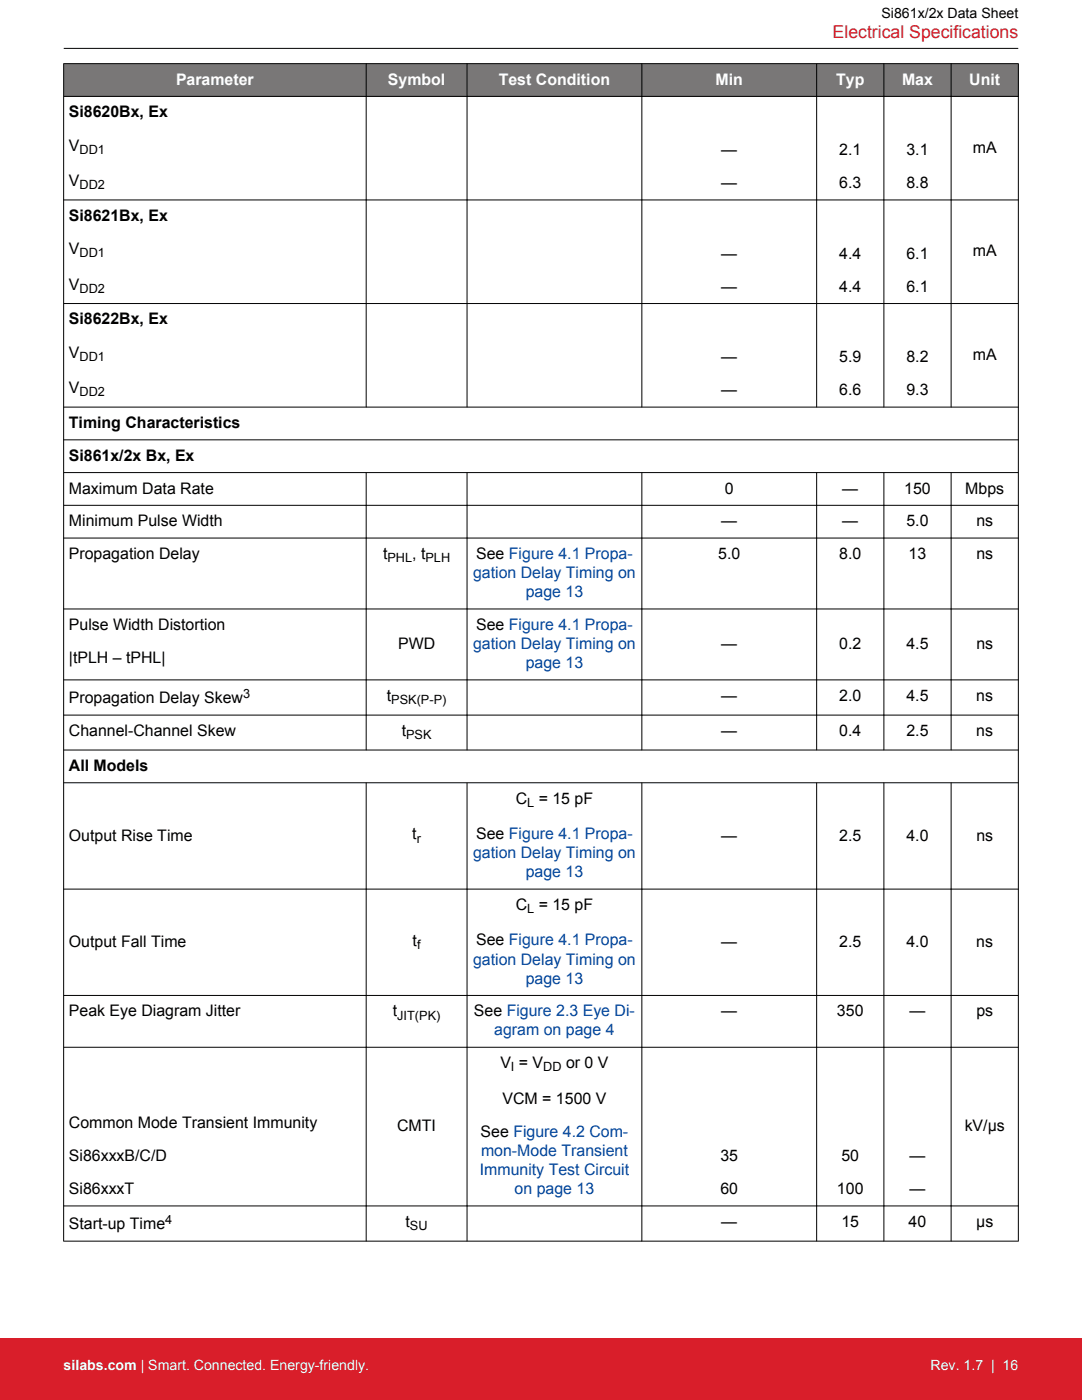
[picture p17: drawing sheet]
<svg xmlns="http://www.w3.org/2000/svg" width="216mm" height="279mm" viewBox="0 0 216 279" stroke-linecap="round" stroke-linejoin="round" font-family="sans-serif">
<defs><g id="words">
<text font-size="3.5" fill="#d91e2a" x="166.1" y="7.5">Electrical Specifications</text>
<g font-size="3.2" fill="#fff">
<text x="35.1" y="16.9">Parameter</text>
<text x="77.4" y="16.9">Symbol</text>
<text x="99.5" y="16.9">Test Condition</text>
<text x="142.8" y="16.9">Min</text>
<text x="166.8" y="16.9">Typ</text>
<text x="180" y="16.9">Max</text>
<text x="193.4" y="16.9">Unit</text>
</g>
<g font-size="3.2">
<text x="13.7" y="23.4">Si8620Bx, Ex</text>
<text x="13.7" y="30">V</text>
<text x="143.9" y="30.9">—</text>
<text x="167.5" y="30.9">2.1</text>
<text x="180.9" y="30.9">3.1</text>
<text x="194.1" y="30.5">mA</text>
<text x="13.7" y="37.1">V</text>
<text x="143.9" y="37.6">—</text>
<text x="167.5" y="37.6">6.3</text>
<text x="180.9" y="37.6">8.8</text>
<text x="13.7" y="44.1">Si8621Bx, Ex</text>
<text x="13.7" y="50.7">V</text>
<text x="143.9" y="51.6">—</text>
<text x="167.5" y="51.6">4.4</text>
<text x="180.9" y="51.6">6.1</text>
<text x="194.1" y="51.2">mA</text>
<text x="13.7" y="57.8">V</text>
<text x="143.9" y="58.2">—</text>
<text x="167.5" y="58.2">4.4</text>
<text x="180.9" y="58.2">6.1</text>
<text x="13.7" y="64.8">Si8622Bx, Ex</text>
<text x="13.7" y="71.4">V</text>
<text x="194.1" y="71.8">mA</text>
<text x="143.9" y="72.3">—</text>
<text x="167.5" y="72.3">5.9</text>
<text x="180.9" y="72.3">8.2</text>
<text x="13.7" y="78.5">V</text>
<text x="143.9" y="78.9">—</text>
<text x="167.5" y="78.9">6.6</text>
<text x="180.9" y="78.9">9.3</text>
<text x="13.7" y="85.4">Timing Characteristics</text>
<text x="13.7" y="92">Si861x/2x Bx, Ex</text>
<text x="13.7" y="98.5">Maximum Data Rate</text>
<text x="144.6" y="98.5">0</text>
<text x="168.1" y="98.5">—</text>
<text x="180.4" y="98.5">150</text>
<text x="192.6" y="98.5">Mbps</text>
<text x="13.7" y="105">Minimum Pulse Width</text>
<text x="143.9" y="105">—</text>
<text x="168.1" y="105">—</text>
<text x="180.9" y="105">5.0</text>
<text x="194.8" y="105">ns</text>
<text x="13.7" y="111.6">Propagation Delay</text>
<text x="76.4" y="111.6">t</text>
<text x="82.2" y="111.6">, t</text>
<text x="95" y="111.6">See Figure 4.1 Propa-</text>
<text x="143.3" y="111.6">5.0</text>
<text x="167.5" y="111.6">8.0</text>
<text x="181.3" y="111.6">13</text>
<text x="194.8" y="111.6">ns</text>
<text x="13.7" y="125.7">Pulse Width Distortion</text>
<text x="95" y="125.7">See Figure 4.1 Propa-</text>
<text x="79.4" y="129.5">PWD</text>
<text x="143.9" y="129.5">—</text>
<text x="167.5" y="129.5">0.2</text>
<text x="180.9" y="129.5">4.5</text>
<text x="194.8" y="129.5">ns</text>
<text x="13.7" y="132.3">|tPLH – tPHL|</text>
<text x="13.7" y="140.4">Propagation Delay Skew</text>
<text x="77.2" y="139.9">t</text>
<text x="143.9" y="139.9">—</text>
<text x="167.5" y="139.9">2.0</text>
<text x="180.9" y="139.9">4.5</text>
<text x="194.8" y="139.9">ns</text>
<text x="13.7" y="146.9">Channel-Channel Skew</text>
<text x="80.1" y="146.9">t</text>
<text x="143.9" y="146.9">—</text>
<text x="167.5" y="146.9">0.4</text>
<text x="180.9" y="146.9">2.5</text>
<text x="194.8" y="146.9">ns</text>
<text x="13.7" y="153.9">All Models</text>
<text x="102.9" y="160.4">C</text>
<text x="107.5" y="160.4">= 15 pF</text>
<text x="13.7" y="167.7">Output Rise Time</text>
<text x="82.3" y="167.5">t</text>
<text x="95" y="167.5">See Figure 4.1 Propa-</text>
<text x="143.9" y="167.7">—</text>
<text x="167.5" y="167.7">2.5</text>
<text x="180.9" y="167.7">4.0</text>
<text x="194.8" y="167.7">ns</text>
<text x="102.9" y="181.6">C</text>
<text x="107.5" y="181.6">= 15 pF</text>
<text x="13.7" y="189">Output Fall Time</text>
<text x="82.3" y="188.7">t</text>
<text x="95" y="188.7">See Figure 4.1 Propa-</text>
<text x="143.9" y="189">—</text>
<text x="167.5" y="189">2.5</text>
<text x="180.9" y="189">4.0</text>
<text x="194.8" y="189">ns</text>
<text x="13.7" y="202.8">Peak Eye Diagram Jitter</text>
<text x="78.4" y="202.8">t</text>
<text x="94.6" y="202.8">See Figure 2.3 Eye Di-</text>
<text x="143.9" y="202.8">—</text>
<text x="167" y="202.8">350</text>
<text x="181.5" y="202.8">—</text>
<text x="194.8" y="202.8">ps</text>
<text x="99.8" y="213.2">V = V</text>
<text x="113" y="213.2">or 0 V</text>
<text x="100.3" y="220.3">VCM = 1500 V</text>
<text x="13.7" y="225.1">Common Mode Transient Immunity</text>
<text x="79.3" y="225.8">CMTI</text>
<text x="95.9" y="226.9">See Figure 4.2 Com-</text>
<text x="192.5" y="225.8">kV/µs</text>
<text x="13.7" y="231.7">Si86xxxB/C/D</text>
<text x="143.7" y="231.7">35</text>
<text x="167.9" y="231.7">50</text>
<text x="181.5" y="231.7">—</text>
<text x="13.7" y="238.3">Si86xxxT</text>
<text x="143.7" y="238.3">60</text>
<text x="167" y="238.3">100</text>
<text x="181.5" y="238.3">—</text>
<text x="13.7" y="245.3">Start-up Time</text>
<text x="80.9" y="244.9">t</text>
<text x="143.9" y="244.9">—</text>
<text x="167.9" y="244.9">15</text>
<text x="181.3" y="244.9">40</text>
<text x="194.8" y="244.9">µs</text>
</g>
<g font-size="3.2" fill="#00449a">
<text x="94.4" y="115.4">gation Delay Timing on</text>
<text x="104.9" y="119.2">page 13</text>
<text x="94.4" y="129.5">gation Delay Timing on</text>
<text x="104.9" y="133.3">page 13</text>
<text x="94.4" y="171.3">gation Delay Timing on</text>
<text x="104.9" y="175.1">page 13</text>
<text x="94.4" y="192.5">gation Delay Timing on</text>
<text x="104.9" y="196.3">page 13</text>
<text x="98.6" y="206.7">agram on page 4</text>
<text x="96" y="230.7">mon-Mode Transient</text>
<text x="95.7" y="234.5">Immunity Test Circuit</text>
<text x="102.7" y="238.3">on page 13</text>
</g>
<text font-size="2.8" x="175.9" y="3.5">Si861x/2x Data Sheet</text>
<g font-size="2.8" fill="#fff">
<text x="12.7" y="273.4">silabs.com | Smart. Connected. Energy-friendly.</text>
<text x="185.7" y="273.4">Rev. 1.7 | 16</text>
</g>
<g font-size="2.5">
<text x="15.9" y="30.7">DD1</text>
<text x="15.9" y="37.8">DD2</text>
<text x="15.9" y="51.4">DD1</text>
<text x="15.9" y="58.4">DD2</text>
<text x="15.9" y="72">DD1</text>
<text x="15.9" y="79.1">DD2</text>
<text x="77.3" y="112.2">PHL</text>
<text x="84.9" y="112.2">PLH</text>
<text x="48.5" y="139.3">3</text>
<text x="78.1" y="140.5">PSK(P-P)</text>
<text x="81" y="147.5">PSK</text>
<text x="105.2" y="161">L</text>
<text x="83.1" y="168.2">r</text>
<text x="105.2" y="182.3">L</text>
<text x="83.2" y="189.4">f</text>
<text x="79.3" y="203.5">JIT(PK)</text>
<text x="102" y="213.8">I</text>
<text x="108.4" y="213.8">DD</text>
<text x="33" y="244.3">4</text>
<text x="81.8" y="245.5">SU</text>
</g>
</g></defs>
<g fill="#797777">
<path d="M12.7 12.7h190.5v6.5h-190.5z" fill-rule="evenodd"/>
<path d="M12.7 12.7h190.5v6.5h-190.5z" fill-rule="evenodd"/>
</g>
<g fill="none" stroke="#000" stroke-width=".2">
<path d="M12.7 19.2h190.5M12.7 12.7h190.5M12.7 12.7v235M12.7 9.7h190.5M73.1 12.7v68.6M93.2 12.7v68.6M128.1 12.7v68.6M163 12.7v68.6M176.4 12.7v68.6M189.8 12.7v68.6M203.2 12.7v235M12.7 39.9h190.5"/>
<path d="M12.7 60.6h190.5M12.7 81.2h190.5M12.7 87.8h190.5M12.7 94.3h190.5M73.1 94.3v55.4M93.2 94.3v55.4M128.1 94.3v55.4M163 94.3v55.4M176.4 94.3v55.4M189.8 94.3v55.4M12.7 100.8h190.5M12.7 107.4h190.5"/>
<path d="M12.7 121.5h190.5M12.7 135.7h190.5M12.7 142.7h190.5M12.7 149.7h190.5M12.7 156.2h190.5M73.1 156.2v91.5M93.2 156.2v91.5M128.1 156.2v91.5M163 156.2v91.5M176.4 156.2v91.5M189.8 156.2v91.5M12.7 177.4h190.5"/>
<path d="M12.7 198.7h190.5M12.7 209h190.5M12.7 240.7h190.5M12.7 247.7h190.5"/>
</g>
<path d="M0 267h215.9v12.4h-215.9z" fill="#d91e2a"/>
<use href="#words"/>
</svg>
